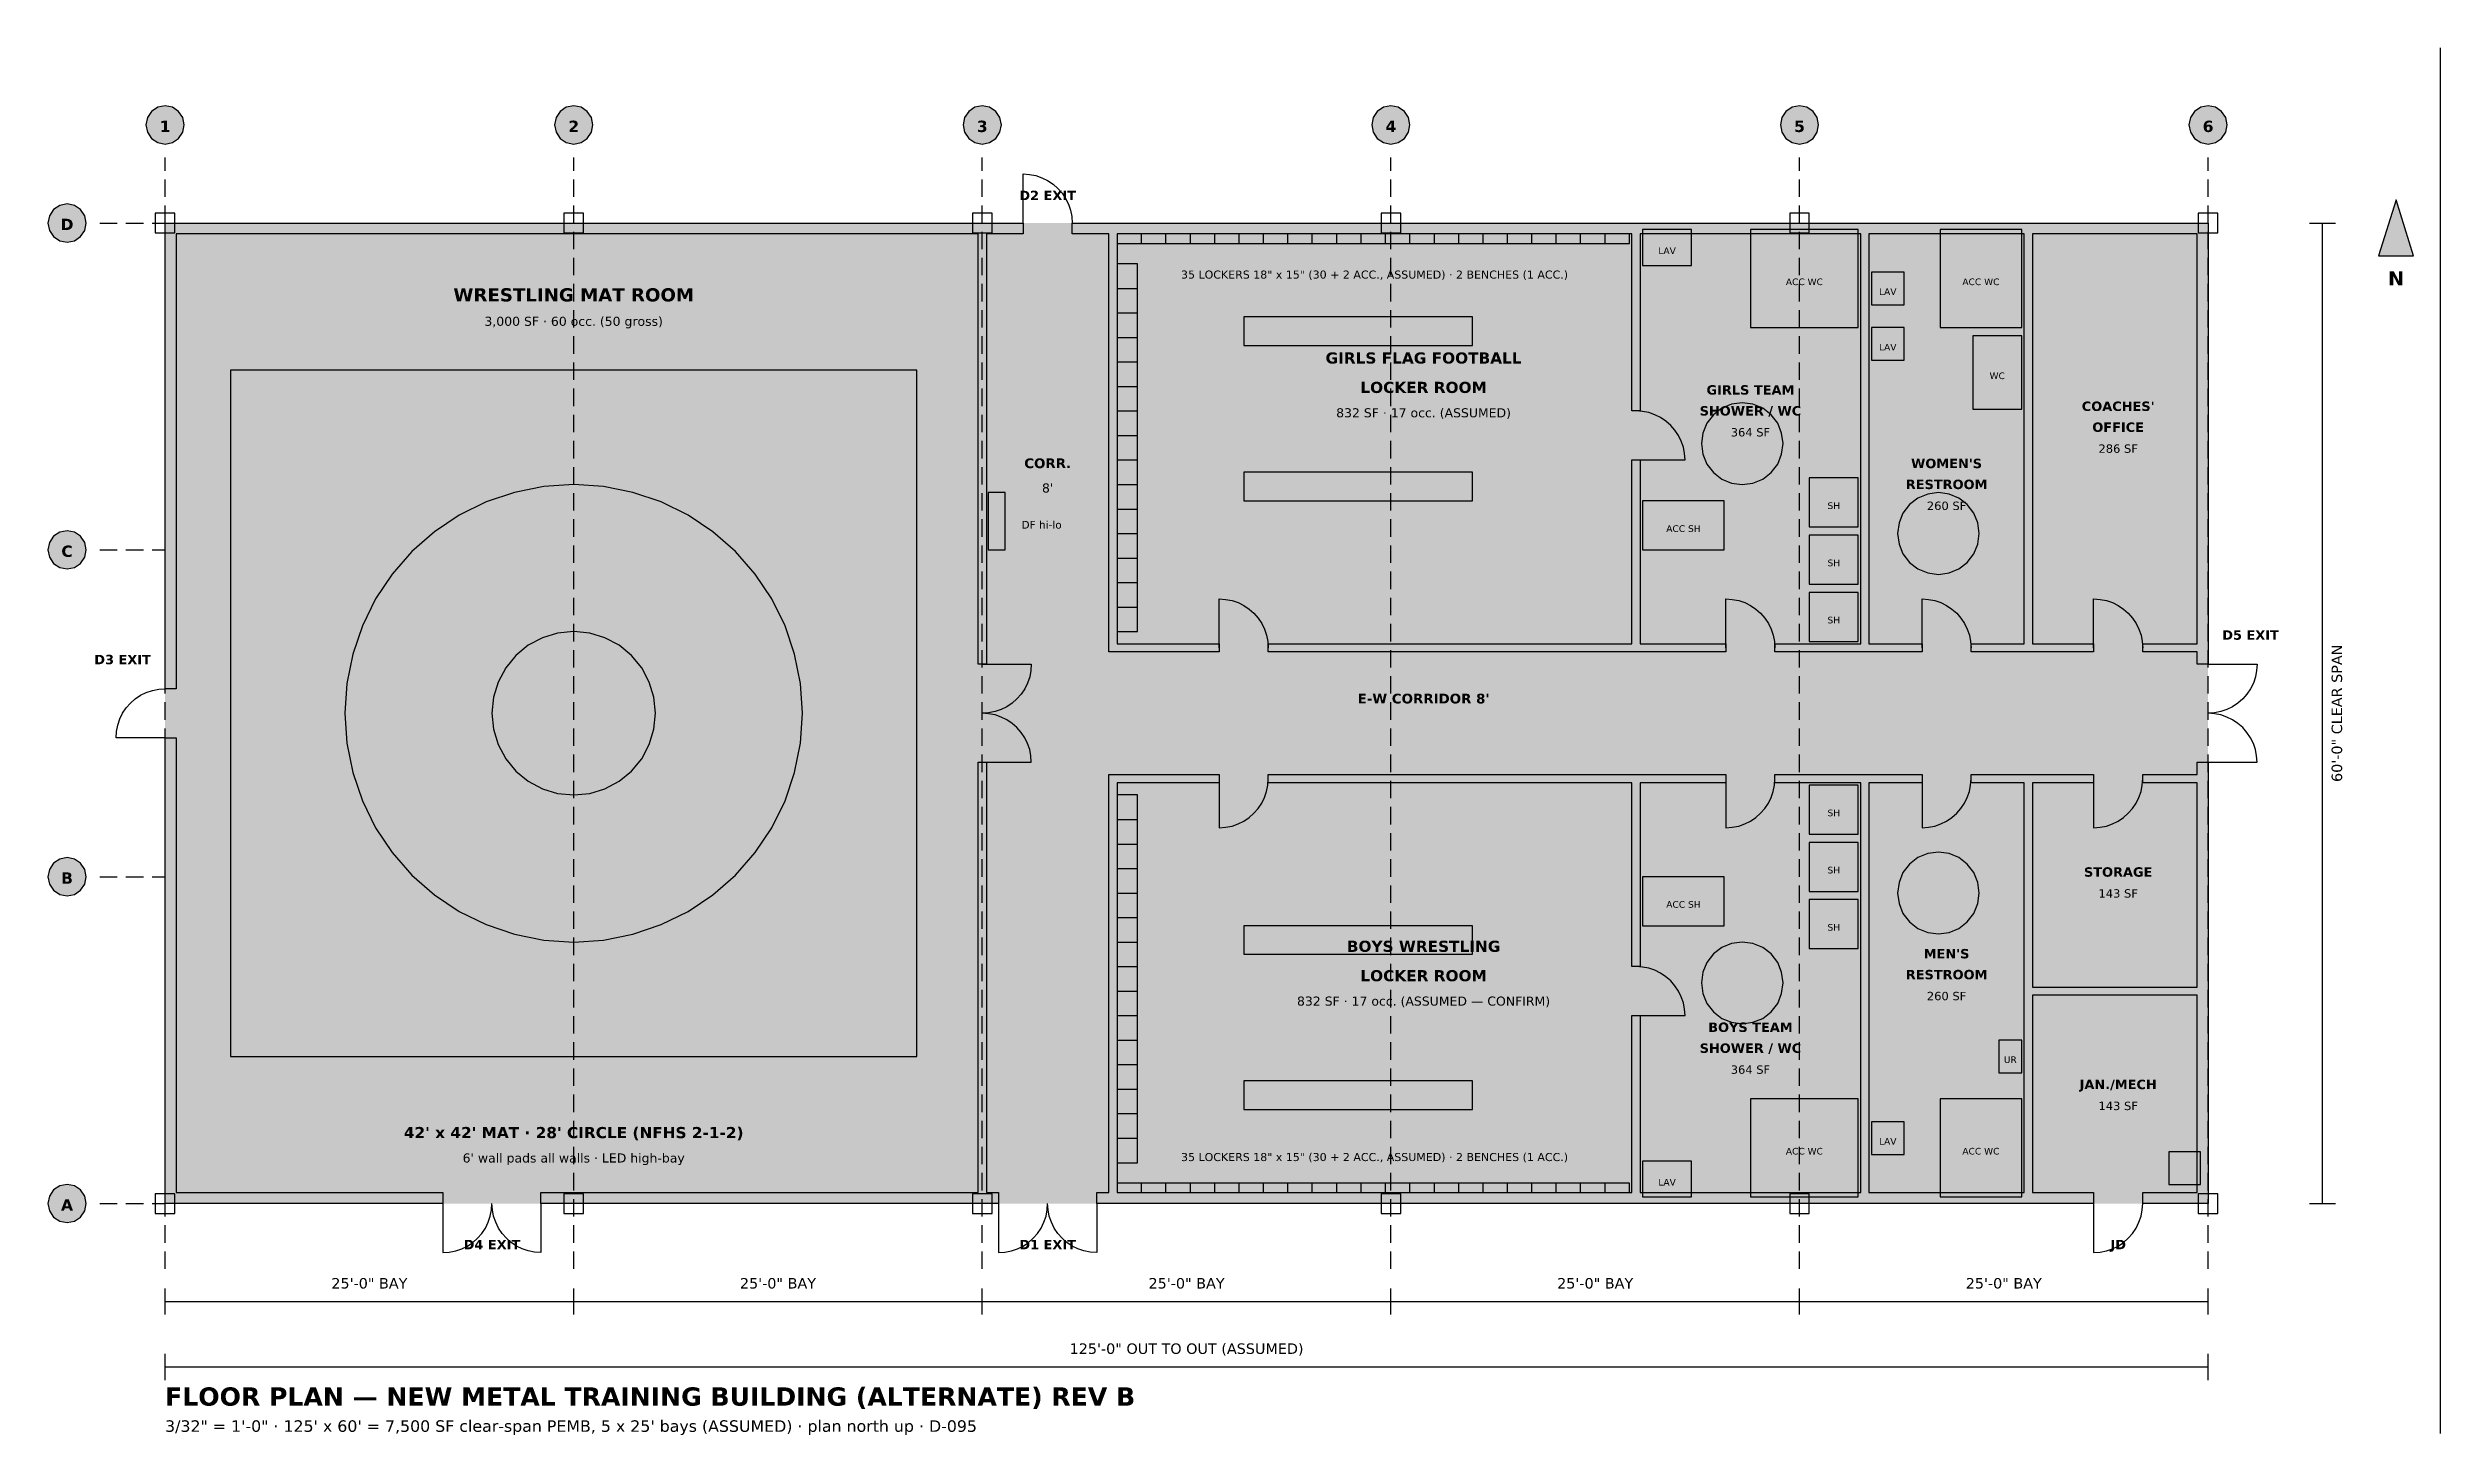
# Model space of a CAD drawing. Header units: feet. Extents: x -7 to 139, y -14 to 71.
import ezdxf
from ezdxf.enums import TextEntityAlignment as Align

# ---------------------------------------------------------------- set-up
doc = ezdxf.new("R2010")
doc.units = ezdxf.units.FT
doc.header["$MEASUREMENT"] = 0
for name, color, linetype in [('A-ANNO-DIMS', 7, 'Continuous'), ('A-ANNO-EXIT', 7, 'Continuous'), ('A-ANNO-TEXT', 7, 'Continuous'), ('A-DOOR', 7, 'Continuous'), ('A-FLOR-MATS', 7, 'Continuous'), ('A-FLOR-PADS', 7, 'Continuous'), ('A-FLOR-PATT', 7, 'Continuous'), ('A-FURN', 7, 'Continuous'), ('A-WALL', 7, 'Continuous'), ('P-FIXT', 7, 'Continuous'), ('S-COLS', 7, 'Continuous'), ('S-GRID', 7, 'Continuous')]:
    doc.layers.add(name, color=color, linetype=linetype)
doc.styles.add('KS-BOLD', font='DejaVuSans-Bold.ttf')
doc.styles.add('KS-REG', font='DejaVuSans.ttf')

msp = doc.modelspace()

# ---------------------------------------------------------------- texts
at = {"layer": 'A-ANNO-DIMS', "style": 'KS-REG'}
msp.add_text('60\'-0" CLEAR SPAN', height=0.64, rotation=90, dxfattribs=at).set_placement((133.2, 30), align=Align.CENTER)
for s, p in [('25\'-0" BAY', (12.5, -5.2)), ('25\'-0" BAY', (37.5, -5.2)), ('25\'-0" BAY', (62.5, -5.2)), ('25\'-0" BAY', (87.5, -5.2)), ('25\'-0" BAY', (112.5, -5.2)), ('125\'-0" OUT TO OUT (ASSUMED)', (62.5, -9.2))]:
    msp.add_text(s, height=0.64, dxfattribs=at).set_placement(p, align=Align.CENTER)
at = {"layer": 'A-ANNO-EXIT', "style": 'KS-BOLD'}
for s, p in [('D2 EXIT', (54, 61.4)), ('D5 EXIT', (127.6, 34.5)), ('D3 EXIT', (-2.6, 33)), ('D4 EXIT', (20, -2.8)), ('D1 EXIT', (54, -2.8)), ('JD', (119.5, -2.8))]:
    msp.add_text(s, height=0.576, dxfattribs=at).set_placement(p, align=Align.CENTER)
at = {"layer": 'A-ANNO-TEXT'}
for s, height, style, p in [('WRESTLING MAT ROOM', 0.8107, 'KS-BOLD', (25, 55.2)), ('N', 0.853, 'KS-BOLD', (136.5, 56.19)), ('3,000 SF · 60 occ. (50 gross)', 0.5547, 'KS-REG', (25, 53.71)), ('GIRLS FLAG FOOTBALL', 0.6827, 'KS-BOLD', (77, 51.4)), ('LOCKER ROOM', 0.6827, 'KS-BOLD', (77, 49.6)), ('GIRLS TEAM', 0.576, 'KS-BOLD', (97, 49.5)), ('832 SF · 17 occ. (ASSUMED)', 0.5547, 'KS-REG', (77, 48.11)), ('SHOWER / WC', 0.576, 'KS-BOLD', (97, 48.22)), ("COACHES'", 0.576, 'KS-BOLD', (119.5, 48.5)), ('364 SF', 0.512, 'KS-REG', (97, 46.94)), ('OFFICE', 0.576, 'KS-BOLD', (119.5, 47.22)), ('CORR.', 0.597, 'KS-BOLD', (54, 45)), ("WOMEN'S", 0.576, 'KS-BOLD', (109, 45)), ('286 SF', 0.512, 'KS-REG', (119.5, 45.94)), ("8'", 0.555, 'KS-REG', (54, 43.51)), ('RESTROOM', 0.576, 'KS-BOLD', (109, 43.72)), ('260 SF', 0.512, 'KS-REG', (109, 42.44)), ("E-W CORRIDOR 8'", 0.5973, 'KS-BOLD', (77, 30.6)), ('STORAGE', 0.576, 'KS-BOLD', (119.5, 20)), ('143 SF', 0.512, 'KS-REG', (119.5, 18.72)), ('BOYS WRESTLING', 0.6827, 'KS-BOLD', (77, 15.4)), ("MEN'S", 0.576, 'KS-BOLD', (109, 15)), ('LOCKER ROOM', 0.6827, 'KS-BOLD', (77, 13.6)), ('RESTROOM', 0.576, 'KS-BOLD', (109, 13.72)), ('832 SF · 17 occ. (ASSUMED — CONFIRM)', 0.5547, 'KS-REG', (77, 12.11)), ('260 SF', 0.512, 'KS-REG', (109, 12.44)), ('BOYS TEAM', 0.576, 'KS-BOLD', (97, 10.5)), ('SHOWER / WC', 0.576, 'KS-BOLD', (97, 9.22)), ('364 SF', 0.512, 'KS-REG', (97, 7.94)), ('JAN./MECH', 0.576, 'KS-BOLD', (119.5, 7)), ('143 SF', 0.512, 'KS-REG', (119.5, 5.72)), ("42' x 42' MAT · 28' CIRCLE (NFHS 2-1-2)", 0.6827, 'KS-BOLD', (25, 4)), ("6' wall pads all walls · LED high-bay", 0.5547, 'KS-REG', (25, 2.51))]:
    msp.add_text(s, height=height, dxfattribs=dict(at, style=style)).set_placement(p, align=Align.CENTER)
for s, height, style, p in [('FLOOR PLAN — NEW METAL TRAINING BUILDING (ALTERNATE) REV B', 1.12, 'KS-BOLD', (0, -12.37)), ('3/32" = 1\'-0" · 125\' x 60\' = 7,500 SF clear-span PEMB, 5 x 25\' bays (ASSUMED) · plan north up · D-095', 0.704, 'KS-REG', (0, -13.97))]:
    msp.add_text(s, height=height, dxfattribs=dict(at, style=style)).set_placement(p)
at = {"layer": 'A-FURN', "style": 'KS-REG'}
for p in [(74, 56.6), (74, 2.6)]:
    msp.add_text('35 LOCKERS 18" x 15" (30 + 2 ACC., ASSUMED) · 2 BENCHES (1 ACC.)', height=0.4907, dxfattribs=at).set_placement(p, align=Align.CENTER)
at = {"layer": 'P-FIXT', "style": 'KS-REG'}
for s, p in [('LAV', (91.9, 58.1)), ('ACC WC', (100.3, 56.2)), ('LAV', (105.4, 55.6)), ('ACC WC', (111.1, 56.2)), ('LAV', (105.4, 52.2)), ('WC', (112.1, 50.45)), ('SH', (102.1, 42.5)), ('ACC SH', (92.9, 41.1)), ('SH', (102.1, 39)), ('SH', (102.1, 35.5)), ('SH', (102.1, 23.7)), ('SH', (102.1, 20.2)), ('ACC SH', (92.9, 18.1)), ('SH', (102.1, 16.7)), ('UR', (112.9, 8.6)), ('ACC WC', (100.3, 3)), ('LAV', (105.4, 3.6)), ('ACC WC', (111.1, 3)), ('LAV', (91.9, 1.1))]:
    msp.add_text(s, height=0.405, dxfattribs=at).set_placement(p, align=Align.CENTER)
msp.add_text('DF hi-lo', height=0.469, dxfattribs=at).set_placement((52.4, 41.3))
at = {"layer": 'S-GRID', "style": 'KS-BOLD'}
for s, p in [('1', (0, 65.57)), ('2', (25, 65.57)), ('3', (50, 65.57)), ('4', (75, 65.57)), ('5', (100, 65.57)), ('6', (125, 65.57)), ('D', (-6, 59.57)), ('C', (-6, 39.57)), ('B', (-6, 19.57)), ('A', (-6, -0.43))]:
    msp.add_text(s, height=0.693, dxfattribs=at).set_placement(p, align=Align.CENTER)

# ---------------------------------------------------------------- hatches: boundary and pattern name
at = {"layer": 'A-ANNO-TEXT', "true_color": 0x1a1a1a}
msp.add_hatch(color=7, dxfattribs=at).paths.add_polyline_path([(136.5, 61.41), (135.43, 58), (137.57, 58)])
at = {"layer": 'A-FLOR-MATS', "true_color": 0xc9302c}
for points in [[(4, 9), (46, 9), (46, 51), (4, 51)], [(30, 30), (29.9, 30.98), (29.62, 31.91), (29.16, 32.78), (28.54, 33.54), (27.78, 34.16), (26.91, 34.62), (25.98, 34.9), (25, 35), (24.02, 34.9), (23.09, 34.62), (22.22, 34.16), (21.46, 33.54), (20.84, 32.78), (20.38, 31.91), (20.1, 30.98), (20, 30), (20.1, 29.02), (20.38, 28.09), (20.84, 27.22), (21.46, 26.46), (22.22, 25.84), (23.09, 25.38), (24.02, 25.1), (25, 25), (25.98, 25.1), (26.91, 25.38), (27.78, 25.84), (28.54, 26.46), (29.16, 27.22), (29.62, 28.09), (29.9, 29.02)]]:
    msp.add_hatch(color=7, dxfattribs=at).paths.add_polyline_path(points)
at = {"layer": 'A-FLOR-MATS', "true_color": 0xe8e8e8}
msp.add_hatch(color=7, dxfattribs=at).paths.add_polyline_path([(39, 30), (38.88, 31.83), (38.52, 33.62), (37.93, 35.36), (37.12, 37), (36.11, 38.52), (34.9, 39.9), (33.52, 41.11), (32, 42.12), (30.36, 42.93), (28.62, 43.52), (26.83, 43.88), (25, 44), (23.17, 43.88), (21.38, 43.52), (19.64, 42.93), (18, 42.12), (16.48, 41.11), (15.1, 39.9), (13.89, 38.52), (12.88, 37), (12.07, 35.36), (11.48, 33.62), (11.12, 31.83), (11, 30), (11.12, 28.17), (11.48, 26.38), (12.07, 24.64), (12.88, 23), (13.89, 21.48), (15.1, 20.1), (16.48, 18.89), (18, 17.88), (19.64, 17.07), (21.38, 16.48), (23.17, 16.12), (25, 16), (26.83, 16.12), (28.62, 16.48), (30.36, 17.07), (32, 17.88), (33.52, 18.89), (34.9, 20.1), (36.11, 21.48), (37.12, 23), (37.93, 24.64), (38.52, 26.38), (38.88, 28.17)])
at = {"layer": 'A-FLOR-PADS', "true_color": 0x2b2b2b}
for points in [[(0.67, 58.73), (49.75, 58.73), (49.75, 59.33), (0.67, 59.33)], [(0.67, 0.67), (1.27, 0.67), (1.27, 59.33), (0.67, 59.33)], [(49.15, 0.67), (49.75, 0.67), (49.75, 59.33), (49.15, 59.33)], [(0.67, 0.67), (49.75, 0.67), (49.75, 1.27), (0.67, 1.27)]]:
    msp.add_hatch(color=7, dxfattribs=at).paths.add_polyline_path(points)
at = {"layer": 'A-FLOR-PATT', "true_color": 0xefefef}
msp.add_hatch(color=7, dxfattribs=at).paths.add_polyline_path([(0, 0), (50, 0), (50, 60), (0, 60)])
at = {"layer": 'A-FLOR-PATT', "true_color": 0xe3f1e6}
for points in [[(50, 0), (58, 0), (58, 60), (50, 60)], [(58, 26), (125, 26), (125, 34), (58, 34)]]:
    msp.add_hatch(color=7, dxfattribs=at).paths.add_polyline_path(points)
at = {"layer": 'A-FLOR-PATT', "true_color": 0xf4e6c8}
for points in [[(58, 34), (90, 34), (90, 60), (58, 60)], [(58, 0), (90, 0), (90, 26), (58, 26)]]:
    msp.add_hatch(color=7, dxfattribs=at).paths.add_polyline_path(points)
at = {"layer": 'A-FLOR-PATT', "true_color": 0xeaf0f8}
for points in [[(90, 34), (104, 34), (104, 60), (90, 60)], [(104, 34), (114, 34), (114, 60), (104, 60)], [(90, 0), (104, 0), (104, 26), (90, 26)], [(104, 0), (114, 0), (114, 26), (104, 26)]]:
    msp.add_hatch(color=7, dxfattribs=at).paths.add_polyline_path(points)
at = {"layer": 'A-FLOR-PATT', "true_color": 0xffffff}
for points in [[(114, 34), (125, 34), (125, 60), (114, 60)], [(114, 13), (125, 13), (125, 26), (114, 26)], [(114, 0), (125, 0), (125, 13), (114, 13)]]:
    msp.add_hatch(color=7, dxfattribs=at).paths.add_polyline_path(points)
at = {"layer": 'A-FURN', "true_color": 0x9aa5b1}
for points in [[(58.25, 58.75), (89.6, 58.75), (89.6, 59.33), (58.25, 59.33)], [(58.25, 35), (59.5, 35), (59.5, 57.5), (58.25, 57.5)], [(58.25, 2.5), (59.5, 2.5), (59.5, 25), (58.25, 25)], [(58.25, 0.67), (89.6, 0.67), (89.6, 1.25), (58.25, 1.25)]]:
    msp.add_hatch(color=7, dxfattribs=at).paths.add_polyline_path(points)
at = {"layer": 'A-FURN', "true_color": 0xd2b48c}
for points in [[(66, 52.5), (80, 52.5), (80, 54.25), (66, 54.25)], [(66, 43), (80, 43), (80, 44.75), (66, 44.75)], [(66, 15.25), (80, 15.25), (80, 17), (66, 17)], [(66, 5.75), (80, 5.75), (80, 7.5), (66, 7.5)]]:
    msp.add_hatch(color=7, dxfattribs=at).paths.add_polyline_path(points)
at = {"layer": 'A-WALL', "true_color": 0x1a1a1a}
for points in [[(50.25, 60), (52.5, 60), (52.5, 59.33), (50.25, 59.33), (50.25, 33), (49.75, 33), (49.75, 59.33), (0.67, 59.33), (0.67, 31.5), (0, 31.5), (0, 60), (50.25, 60)], [(57.75, 60), (125, 60), (125, 33.75), (125, 33), (124.33, 33), (124.33, 33.75), (121, 33.75), (121, 34.25), (124.33, 34.25), (124.33, 59.33), (114.25, 59.33), (114.25, 34.25), (118, 34.25), (118, 33.75), (114.25, 33.75), (113.75, 33.75), (110.5, 33.75), (110.5, 34.25), (113.75, 34.25), (113.75, 59.33), (104.25, 59.33), (104.25, 34.25), (107.5, 34.25), (107.5, 33.75), (104.25, 33.75), (103.75, 33.75), (98.5, 33.75), (98.5, 34.25), (103.75, 34.25), (103.75, 59.33), (90.25, 59.33), (90.25, 48.5), (89.75, 48.5), (89.75, 59.33), (58.25, 59.33), (58.25, 34.25), (64.5, 34.25), (64.5, 33.75), (57.75, 33.75), (57.75, 59.33), (55.5, 59.33), (55.5, 60), (57.75, 60)], [(90.25, 34.25), (95.5, 34.25), (95.5, 33.75), (90.25, 33.75), (89.75, 33.75), (67.5, 33.75), (67.5, 34.25), (89.75, 34.25), (89.75, 45.5), (90.25, 45.5), (90.25, 34.25)], [(0, 0), (0, 28.5), (0.67, 28.5), (0.67, 0.67), (17, 0.67), (17, 0), (0, 0)], [(50.25, 0), (23, 0), (23, 0.67), (49.75, 0.67), (49.75, 27), (50.25, 27), (50.25, 0.67), (51, 0.67), (51, 0), (50.25, 0)], [(125, 26.25), (125, 0), (121, 0), (121, 0.67), (124.33, 0.67), (124.33, 12.75), (114.25, 12.75), (114.25, 0.67), (118, 0.67), (118, 0), (57.75, 0), (57, 0), (57, 0.67), (57.75, 0.67), (57.75, 26.25), (64.5, 26.25), (64.5, 25.75), (58.25, 25.75), (58.25, 0.67), (89.75, 0.67), (89.75, 11.5), (90.25, 11.5), (90.25, 0.67), (103.75, 0.67), (103.75, 25.75), (98.5, 25.75), (98.5, 26.25), (103.75, 26.25), (104.25, 26.25), (107.5, 26.25), (107.5, 25.75), (104.25, 25.75), (104.25, 0.67), (113.75, 0.67), (113.75, 12.75), (113.75, 13.25), (113.75, 25.75), (110.5, 25.75), (110.5, 26.25), (113.75, 26.25), (114.25, 26.25), (118, 26.25), (118, 25.75), (114.25, 25.75), (114.25, 13.25), (124.33, 13.25), (124.33, 25.75), (121, 25.75), (121, 26.25), (124.33, 26.25), (124.33, 27), (125, 27), (125, 26.25)], [(89.75, 26.25), (90.25, 26.25), (95.5, 26.25), (95.5, 25.75), (90.25, 25.75), (90.25, 14.5), (89.75, 14.5), (89.75, 25.75), (67.5, 25.75), (67.5, 26.25), (89.75, 26.25)]]:
    msp.add_hatch(color=7, dxfattribs=at).paths.add_polyline_path(points)
at = {"layer": 'P-FIXT', "true_color": 0xffffff}
for points in [[(90.4, 57.4), (93.4, 57.4), (93.4, 59.6), (90.4, 59.6)], [(97, 53.6), (103.6, 53.6), (103.6, 59.6), (97, 59.6)], [(108.6, 53.6), (113.6, 53.6), (113.6, 59.6), (108.6, 59.6)], [(104.4, 55), (106.4, 55), (106.4, 57), (104.4, 57)], [(104.4, 51.6), (106.4, 51.6), (106.4, 53.6), (104.4, 53.6)], [(110.6, 48.6), (113.6, 48.6), (113.6, 53.1), (110.6, 53.1)], [(50.35, 40), (51.4, 40), (51.4, 43.5), (50.35, 43.5)], [(112.2, 8), (113.6, 8), (113.6, 10), (112.2, 10)], [(97, 0.4), (103.6, 0.4), (103.6, 6.4), (97, 6.4)], [(108.6, 0.4), (113.6, 0.4), (113.6, 6.4), (108.6, 6.4)], [(104.4, 3), (106.4, 3), (106.4, 5), (104.4, 5)], [(122.6, 1.17), (124.53, 1.17), (124.53, 3.17), (122.6, 3.17)], [(90.4, 0.4), (93.4, 0.4), (93.4, 2.6), (90.4, 2.6)]]:
    msp.add_hatch(color=7, dxfattribs=at).paths.add_polyline_path(points)
at = {"layer": 'P-FIXT', "true_color": 0xdcebf7}
for points in [[(100.6, 41.4), (103.6, 41.4), (103.6, 44.4), (100.6, 44.4)], [(90.4, 40), (95.4, 40), (95.4, 43), (90.4, 43)], [(100.6, 37.9), (103.6, 37.9), (103.6, 40.9), (100.6, 40.9)], [(100.6, 34.4), (103.6, 34.4), (103.6, 37.4), (100.6, 37.4)], [(100.6, 22.6), (103.6, 22.6), (103.6, 25.6), (100.6, 25.6)], [(100.6, 19.1), (103.6, 19.1), (103.6, 22.1), (100.6, 22.1)], [(90.4, 17), (95.4, 17), (95.4, 20), (90.4, 20)], [(100.6, 15.6), (103.6, 15.6), (103.6, 18.6), (100.6, 18.6)]]:
    msp.add_hatch(color=7, dxfattribs=at).paths.add_polyline_path(points)
at = {"layer": 'S-GRID', "true_color": 0xffffff}
for points in [[(1.17, 66), (1.08, 66.45), (0.83, 66.83), (0.45, 67.08), (0, 67.17), (-0.45, 67.08), (-0.83, 66.83), (-1.08, 66.45), (-1.17, 66), (-1.08, 65.55), (-0.83, 65.17), (-0.45, 64.92), (0, 64.83), (0.45, 64.92), (0.83, 65.17), (1.08, 65.55)], [(26.17, 66), (26.08, 66.45), (25.83, 66.83), (25.45, 67.08), (25, 67.17), (24.55, 67.08), (24.17, 66.83), (23.92, 66.45), (23.83, 66), (23.92, 65.55), (24.17, 65.17), (24.55, 64.92), (25, 64.83), (25.45, 64.92), (25.83, 65.17), (26.08, 65.55)], [(51.17, 66), (51.08, 66.45), (50.83, 66.83), (50.45, 67.08), (50, 67.17), (49.55, 67.08), (49.17, 66.83), (48.92, 66.45), (48.83, 66), (48.92, 65.55), (49.17, 65.17), (49.55, 64.92), (50, 64.83), (50.45, 64.92), (50.83, 65.17), (51.08, 65.55)], [(76.17, 66), (76.08, 66.45), (75.83, 66.83), (75.45, 67.08), (75, 67.17), (74.55, 67.08), (74.17, 66.83), (73.92, 66.45), (73.83, 66), (73.92, 65.55), (74.17, 65.17), (74.55, 64.92), (75, 64.83), (75.45, 64.92), (75.83, 65.17), (76.08, 65.55)], [(101.17, 66), (101.08, 66.45), (100.83, 66.83), (100.45, 67.08), (100, 67.17), (99.55, 67.08), (99.17, 66.83), (98.92, 66.45), (98.83, 66), (98.92, 65.55), (99.17, 65.17), (99.55, 64.92), (100, 64.83), (100.45, 64.92), (100.83, 65.17), (101.08, 65.55)], [(126.17, 66), (126.08, 66.45), (125.83, 66.83), (125.45, 67.08), (125, 67.17), (124.55, 67.08), (124.17, 66.83), (123.92, 66.45), (123.83, 66), (123.92, 65.55), (124.17, 65.17), (124.55, 64.92), (125, 64.83), (125.45, 64.92), (125.83, 65.17), (126.08, 65.55)], [(-4.83, 60), (-4.92, 60.45), (-5.17, 60.83), (-5.55, 61.08), (-6, 61.17), (-6.45, 61.08), (-6.83, 60.83), (-7.08, 60.45), (-7.17, 60), (-7.08, 59.55), (-6.83, 59.17), (-6.45, 58.92), (-6, 58.83), (-5.55, 58.92), (-5.17, 59.17), (-4.92, 59.55)], [(-4.83, 40), (-4.92, 40.45), (-5.17, 40.83), (-5.55, 41.08), (-6, 41.17), (-6.45, 41.08), (-6.83, 40.83), (-7.08, 40.45), (-7.17, 40), (-7.08, 39.55), (-6.83, 39.17), (-6.45, 38.92), (-6, 38.83), (-5.55, 38.92), (-5.17, 39.17), (-4.92, 39.55)], [(-4.83, 20), (-4.92, 20.45), (-5.17, 20.83), (-5.55, 21.08), (-6, 21.17), (-6.45, 21.08), (-6.83, 20.83), (-7.08, 20.45), (-7.17, 20), (-7.08, 19.55), (-6.83, 19.17), (-6.45, 18.92), (-6, 18.83), (-5.55, 18.92), (-5.17, 19.17), (-4.92, 19.55)], [(-4.83, 0), (-4.92, 0.45), (-5.17, 0.83), (-5.55, 1.08), (-6, 1.17), (-6.45, 1.08), (-6.83, 0.83), (-7.08, 0.45), (-7.17, 0), (-7.08, -0.45), (-6.83, -0.83), (-6.45, -1.08), (-6, -1.17), (-5.55, -1.08), (-5.17, -0.83), (-4.92, -0.45)]]:
    msp.add_hatch(color=7, dxfattribs=at).paths.add_polyline_path(points)

# ---------------------------------------------------------------- linework, layer by layer
at = {"layer": 'A-ANNO-DIMS'}
for p, q in [((131.2, 60), (132.8, 60)), ((132, 0), (132, 60)), ((131.2, 0), (132.8, 0)), ((0, -6.8), (0, -5.2)), ((25, -6.8), (25, -5.2)), ((25, -6.8), (25, -5.2)), ((50, -6.8), (50, -5.2)), ((50, -6.8), (50, -5.2)), ((75, -6.8), (75, -5.2)), ((75, -6.8), (75, -5.2)), ((100, -6.8), (100, -5.2)), ((100, -6.8), (100, -5.2)), ((125, -6.8), (125, -5.2)), ((0, -6), (25, -6)), ((25, -6), (50, -6)), ((50, -6), (75, -6)), ((75, -6), (100, -6)), ((100, -6), (125, -6)), ((0, -10.8), (0, -9.2)), ((0, -10), (125, -10)), ((125, -10.8), (125, -9.2))]:
    msp.add_line(p, q, dxfattribs=at)
at = {"layer": 'A-ANNO-TEXT'}
msp.add_line((139.2, 70.72), (139.2, -14.08), dxfattribs=at)
msp.add_lwpolyline([(136.5, 61.41), (135.43, 58), (137.57, 58)], close=True, dxfattribs=at)
at = {"layer": 'A-DOOR'}
for p, q in [((52.5, 60), (52.5, 63)), ((52.5, 63), (52.89, 62.97)), ((52.89, 62.97), (53.28, 62.9)), ((53.28, 62.9), (53.65, 62.77)), ((53.65, 62.77), (54, 62.6)), ((54, 62.6), (54.33, 62.38)), ((54.33, 62.38), (54.62, 62.12)), ((54.62, 62.12), (54.88, 61.83)), ((54.88, 61.83), (55.1, 61.5)), ((55.1, 61.5), (55.27, 61.15)), ((55.27, 61.15), (55.4, 60.78)), ((55.4, 60.78), (55.47, 60.39)), ((55.47, 60.39), (55.5, 60)), ((90.39, 48.47), (90, 48.5)), ((90.78, 48.4), (90.39, 48.47)), ((91.15, 48.27), (90.78, 48.4)), ((91.5, 48.1), (91.15, 48.27)), ((91.83, 47.88), (91.5, 48.1)), ((92.12, 47.62), (91.83, 47.88)), ((92.38, 47.33), (92.12, 47.62)), ((92.6, 47), (92.38, 47.33)), ((92.77, 46.65), (92.6, 47)), ((90, 45.5), (93, 45.5)), ((92.9, 46.28), (92.77, 46.65)), ((92.97, 45.89), (92.9, 46.28)), ((93, 45.5), (92.97, 45.89)), ((64.5, 34), (64.5, 37)), ((64.5, 37), (64.89, 36.97)), ((64.89, 36.97), (65.28, 36.9)), ((65.28, 36.9), (65.65, 36.77)), ((65.65, 36.77), (66, 36.6)), ((66, 36.6), (66.33, 36.38)), ((95.5, 34), (95.5, 37)), ((95.5, 37), (95.89, 36.97)), ((95.89, 36.97), (96.28, 36.9)), ((96.28, 36.9), (96.65, 36.77)), ((96.65, 36.77), (97, 36.6)), ((97, 36.6), (97.33, 36.38)), ((107.5, 34), (107.5, 37)), ((107.5, 37), (107.89, 36.97)), ((107.89, 36.97), (108.28, 36.9)), ((108.28, 36.9), (108.65, 36.77)), ((108.65, 36.77), (109, 36.6)), ((109, 36.6), (109.33, 36.38)), ((118, 34), (118, 37)), ((118, 37), (118.39, 36.97)), ((118.39, 36.97), (118.78, 36.9)), ((118.78, 36.9), (119.15, 36.77)), ((119.15, 36.77), (119.5, 36.6)), ((119.5, 36.6), (119.83, 36.38)), ((66.33, 36.38), (66.62, 36.12)), ((66.62, 36.12), (66.88, 35.83)), ((66.88, 35.83), (67.1, 35.5)), ((67.1, 35.5), (67.27, 35.15)), ((67.27, 35.15), (67.4, 34.78)), ((97.33, 36.38), (97.62, 36.12)), ((97.62, 36.12), (97.88, 35.83)), ((97.88, 35.83), (98.1, 35.5)), ((98.1, 35.5), (98.27, 35.15)), ((98.27, 35.15), (98.4, 34.78)), ((109.33, 36.38), (109.62, 36.12)), ((109.62, 36.12), (109.88, 35.83)), ((109.88, 35.83), (110.1, 35.5)), ((110.1, 35.5), (110.27, 35.15)), ((110.27, 35.15), (110.4, 34.78)), ((119.83, 36.38), (120.12, 36.12)), ((120.12, 36.12), (120.38, 35.83)), ((120.38, 35.83), (120.6, 35.5)), ((120.6, 35.5), (120.77, 35.15)), ((120.77, 35.15), (120.9, 34.78)), ((67.4, 34.78), (67.47, 34.39)), ((67.47, 34.39), (67.5, 34)), ((98.4, 34.78), (98.47, 34.39)), ((98.47, 34.39), (98.5, 34)), ((110.4, 34.78), (110.47, 34.39)), ((110.47, 34.39), (110.5, 34)), ((120.9, 34.78), (120.97, 34.39)), ((120.97, 34.39), (121, 34)), ((50, 33), (53, 33)), ((52.9, 32.22), (52.77, 31.85)), ((52.97, 32.61), (52.9, 32.22)), ((53, 33), (52.97, 32.61)), ((125, 33), (128, 33)), ((127.9, 32.22), (127.77, 31.85)), ((127.97, 32.61), (127.9, 32.22)), ((128, 33), (127.97, 32.61)), ((-2.12, 30.62), (-1.83, 30.88)), ((-1.83, 30.88), (-1.5, 31.1)), ((-1.5, 31.1), (-1.15, 31.27)), ((-1.15, 31.27), (-0.78, 31.4)), ((-0.78, 31.4), (-0.39, 31.47)), ((-0.39, 31.47), (0, 31.5)), ((52.12, 30.88), (51.83, 30.62)), ((52.38, 31.17), (52.12, 30.88)), ((52.6, 31.5), (52.38, 31.17)), ((52.77, 31.85), (52.6, 31.5)), ((127.12, 30.88), (126.83, 30.62)), ((127.38, 31.17), (127.12, 30.88)), ((127.6, 31.5), (127.38, 31.17)), ((127.77, 31.85), (127.6, 31.5)), ((-2.97, 28.89), (-2.9, 29.28)), ((-2.9, 29.28), (-2.77, 29.65)), ((-2.77, 29.65), (-2.6, 30)), ((-2.6, 30), (-2.38, 30.33)), ((-2.38, 30.33), (-2.12, 30.62)), ((50.39, 30.03), (50, 30)), ((50.39, 29.97), (50, 30)), ((50.78, 30.1), (50.39, 30.03)), ((50.78, 29.9), (50.39, 29.97)), ((51.15, 30.23), (50.78, 30.1)), ((51.15, 29.77), (50.78, 29.9)), ((51.5, 30.4), (51.15, 30.23)), ((51.5, 29.6), (51.15, 29.77)), ((51.83, 30.62), (51.5, 30.4)), ((51.83, 29.38), (51.5, 29.6)), ((52.12, 29.12), (51.83, 29.38)), ((125.39, 30.03), (125, 30)), ((125.39, 29.97), (125, 30)), ((125.78, 30.1), (125.39, 30.03)), ((125.78, 29.9), (125.39, 29.97)), ((126.15, 30.23), (125.78, 30.1)), ((126.15, 29.77), (125.78, 29.9)), ((126.5, 30.4), (126.15, 30.23)), ((126.5, 29.6), (126.15, 29.77)), ((126.83, 30.62), (126.5, 30.4)), ((126.83, 29.38), (126.5, 29.6)), ((127.12, 29.12), (126.83, 29.38)), ((-3, 28.5), (-2.97, 28.89)), ((0, 28.5), (-3, 28.5)), ((52.38, 28.83), (52.12, 29.12)), ((52.6, 28.5), (52.38, 28.83)), ((52.77, 28.15), (52.6, 28.5)), ((52.9, 27.78), (52.77, 28.15)), ((127.38, 28.83), (127.12, 29.12)), ((127.6, 28.5), (127.38, 28.83)), ((127.77, 28.15), (127.6, 28.5)), ((127.9, 27.78), (127.77, 28.15)), ((50, 27), (53, 27)), ((52.97, 27.39), (52.9, 27.78)), ((53, 27), (52.97, 27.39)), ((125, 27), (128, 27)), ((127.97, 27.39), (127.9, 27.78)), ((128, 27), (127.97, 27.39)), ((64.5, 26), (64.5, 23)), ((67.27, 24.85), (67.4, 25.22)), ((67.4, 25.22), (67.47, 25.61)), ((67.47, 25.61), (67.5, 26)), ((95.5, 26), (95.5, 23)), ((98.27, 24.85), (98.4, 25.22)), ((98.4, 25.22), (98.47, 25.61)), ((98.47, 25.61), (98.5, 26)), ((107.5, 26), (107.5, 23)), ((110.27, 24.85), (110.4, 25.22)), ((110.4, 25.22), (110.47, 25.61)), ((110.47, 25.61), (110.5, 26)), ((118, 26), (118, 23)), ((120.77, 24.85), (120.9, 25.22)), ((120.9, 25.22), (120.97, 25.61)), ((120.97, 25.61), (121, 26)), ((66, 23.4), (66.33, 23.62)), ((66.33, 23.62), (66.62, 23.88)), ((66.62, 23.88), (66.88, 24.17)), ((66.88, 24.17), (67.1, 24.5)), ((67.1, 24.5), (67.27, 24.85)), ((97, 23.4), (97.33, 23.62)), ((97.33, 23.62), (97.62, 23.88)), ((97.62, 23.88), (97.88, 24.17)), ((97.88, 24.17), (98.1, 24.5)), ((98.1, 24.5), (98.27, 24.85)), ((109, 23.4), (109.33, 23.62)), ((109.33, 23.62), (109.62, 23.88)), ((109.62, 23.88), (109.88, 24.17)), ((109.88, 24.17), (110.1, 24.5)), ((110.1, 24.5), (110.27, 24.85)), ((119.5, 23.4), (119.83, 23.62)), ((119.83, 23.62), (120.12, 23.88)), ((120.12, 23.88), (120.38, 24.17)), ((120.38, 24.17), (120.6, 24.5)), ((120.6, 24.5), (120.77, 24.85)), ((64.5, 23), (64.89, 23.03)), ((64.89, 23.03), (65.28, 23.1)), ((65.28, 23.1), (65.65, 23.23)), ((65.65, 23.23), (66, 23.4)), ((95.5, 23), (95.89, 23.03)), ((95.89, 23.03), (96.28, 23.1)), ((96.28, 23.1), (96.65, 23.23)), ((96.65, 23.23), (97, 23.4)), ((107.5, 23), (107.89, 23.03)), ((107.89, 23.03), (108.28, 23.1)), ((108.28, 23.1), (108.65, 23.23)), ((108.65, 23.23), (109, 23.4)), ((118, 23), (118.39, 23.03)), ((118.39, 23.03), (118.78, 23.1)), ((118.78, 23.1), (119.15, 23.23)), ((119.15, 23.23), (119.5, 23.4)), ((90.39, 14.47), (90, 14.5)), ((90.78, 14.4), (90.39, 14.47)), ((91.15, 14.27), (90.78, 14.4)), ((91.5, 14.1), (91.15, 14.27)), ((91.83, 13.88), (91.5, 14.1)), ((92.12, 13.62), (91.83, 13.88)), ((92.38, 13.33), (92.12, 13.62)), ((92.6, 13), (92.38, 13.33)), ((92.77, 12.65), (92.6, 13)), ((92.9, 12.28), (92.77, 12.65)), ((92.97, 11.89), (92.9, 12.28)), ((93, 11.5), (92.97, 11.89)), ((90, 11.5), (93, 11.5)), ((17, 0), (17, -3)), ((19.97, -0.39), (20, 0)), ((20.03, -0.39), (20, 0)), ((23, 0), (23, -3)), ((51, 0), (51, -3)), ((53.97, -0.39), (54, 0)), ((54.03, -0.39), (54, 0)), ((57, 0), (57, -3)), ((118, 0), (118, -3)), ((120.97, -0.39), (121, 0)), ((19.6, -1.5), (19.77, -1.15)), ((19.77, -1.15), (19.9, -0.78)), ((19.9, -0.78), (19.97, -0.39)), ((20.1, -0.78), (20.03, -0.39)), ((20.23, -1.15), (20.1, -0.78)), ((20.4, -1.5), (20.23, -1.15)), ((53.6, -1.5), (53.77, -1.15)), ((53.77, -1.15), (53.9, -0.78)), ((53.9, -0.78), (53.97, -0.39)), ((54.1, -0.78), (54.03, -0.39)), ((54.23, -1.15), (54.1, -0.78)), ((54.4, -1.5), (54.23, -1.15)), ((120.6, -1.5), (120.77, -1.15)), ((120.77, -1.15), (120.9, -0.78)), ((120.9, -0.78), (120.97, -0.39)), ((17.39, -2.97), (17.78, -2.9)), ((17.78, -2.9), (18.15, -2.77)), ((18.15, -2.77), (18.5, -2.6)), ((18.5, -2.6), (18.83, -2.38)), ((18.83, -2.38), (19.12, -2.12)), ((19.12, -2.12), (19.38, -1.83)), ((19.38, -1.83), (19.6, -1.5)), ((20.62, -1.83), (20.4, -1.5)), ((20.88, -2.12), (20.62, -1.83)), ((21.17, -2.38), (20.88, -2.12)), ((21.5, -2.6), (21.17, -2.38)), ((21.85, -2.77), (21.5, -2.6)), ((22.22, -2.9), (21.85, -2.77)), ((22.61, -2.97), (22.22, -2.9)), ((51.39, -2.97), (51.78, -2.9)), ((51.78, -2.9), (52.15, -2.77)), ((52.15, -2.77), (52.5, -2.6)), ((52.5, -2.6), (52.83, -2.38)), ((52.83, -2.38), (53.12, -2.12)), ((53.12, -2.12), (53.38, -1.83)), ((53.38, -1.83), (53.6, -1.5)), ((54.62, -1.83), (54.4, -1.5)), ((54.88, -2.12), (54.62, -1.83)), ((55.17, -2.38), (54.88, -2.12)), ((55.5, -2.6), (55.17, -2.38)), ((55.85, -2.77), (55.5, -2.6)), ((56.22, -2.9), (55.85, -2.77)), ((56.61, -2.97), (56.22, -2.9)), ((118.39, -2.97), (118.78, -2.9)), ((118.78, -2.9), (119.15, -2.77)), ((119.15, -2.77), (119.5, -2.6)), ((119.5, -2.6), (119.83, -2.38)), ((119.83, -2.38), (120.12, -2.12)), ((120.12, -2.12), (120.38, -1.83)), ((120.38, -1.83), (120.6, -1.5)), ((17, -3), (17.39, -2.97)), ((23, -3), (22.61, -2.97)), ((51, -3), (51.39, -2.97)), ((57, -3), (56.61, -2.97)), ((118, -3), (118.39, -2.97))]:
    msp.add_line(p, q, dxfattribs=at)
at = {"layer": 'A-FLOR-MATS'}
for points in [[(4, 9), (46, 9), (46, 51), (4, 51)], [(39, 30), (38.88, 31.83), (38.52, 33.62), (37.93, 35.36), (37.12, 37), (36.11, 38.52), (34.9, 39.9), (33.52, 41.11), (32, 42.12), (30.36, 42.93), (28.62, 43.52), (26.83, 43.88), (25, 44), (23.17, 43.88), (21.38, 43.52), (19.64, 42.93), (18, 42.12), (16.48, 41.11), (15.1, 39.9), (13.89, 38.52), (12.88, 37), (12.07, 35.36), (11.48, 33.62), (11.12, 31.83), (11, 30), (11.12, 28.17), (11.48, 26.38), (12.07, 24.64), (12.88, 23), (13.89, 21.48), (15.1, 20.1), (16.48, 18.89), (18, 17.88), (19.64, 17.07), (21.38, 16.48), (23.17, 16.12), (25, 16), (26.83, 16.12), (28.62, 16.48), (30.36, 17.07), (32, 17.88), (33.52, 18.89), (34.9, 20.1), (36.11, 21.48), (37.12, 23), (37.93, 24.64), (38.52, 26.38), (38.88, 28.17)], [(30, 30), (29.9, 30.98), (29.62, 31.91), (29.16, 32.78), (28.54, 33.54), (27.78, 34.16), (26.91, 34.62), (25.98, 34.9), (25, 35), (24.02, 34.9), (23.09, 34.62), (22.22, 34.16), (21.46, 33.54), (20.84, 32.78), (20.38, 31.91), (20.1, 30.98), (20, 30), (20.1, 29.02), (20.38, 28.09), (20.84, 27.22), (21.46, 26.46), (22.22, 25.84), (23.09, 25.38), (24.02, 25.1), (25, 25), (25.98, 25.1), (26.91, 25.38), (27.78, 25.84), (28.54, 26.46), (29.16, 27.22), (29.62, 28.09), (29.9, 29.02)]]:
    msp.add_lwpolyline(points, close=True, dxfattribs=at)
at = {"layer": 'A-FURN'}
for p, q in [((59.74, 58.75), (59.74, 59.33)), ((61.24, 58.75), (61.24, 59.33)), ((62.73, 58.75), (62.73, 59.33)), ((64.22, 58.75), (64.22, 59.33)), ((65.71, 58.75), (65.71, 59.33)), ((67.21, 58.75), (67.21, 59.33)), ((68.7, 58.75), (68.7, 59.33)), ((70.19, 58.75), (70.19, 59.33)), ((71.69, 58.75), (71.69, 59.33)), ((73.18, 58.75), (73.18, 59.33)), ((74.67, 58.75), (74.67, 59.33)), ((76.16, 58.75), (76.16, 59.33)), ((77.66, 58.75), (77.66, 59.33)), ((79.15, 58.75), (79.15, 59.33)), ((80.64, 58.75), (80.64, 59.33)), ((82.14, 58.75), (82.14, 59.33)), ((83.63, 58.75), (83.63, 59.33)), ((85.12, 58.75), (85.12, 59.33)), ((86.61, 58.75), (86.61, 59.33)), ((88.11, 58.75), (88.11, 59.33)), ((58.25, 56), (59.5, 56)), ((58.25, 54.5), (59.5, 54.5)), ((58.25, 53), (59.5, 53)), ((58.25, 51.5), (59.5, 51.5)), ((58.25, 50), (59.5, 50)), ((58.25, 48.5), (59.5, 48.5)), ((58.25, 47), (59.5, 47)), ((58.25, 45.5), (59.5, 45.5)), ((58.25, 44), (59.5, 44)), ((58.25, 42.5), (59.5, 42.5)), ((58.25, 41), (59.5, 41)), ((58.25, 39.5), (59.5, 39.5)), ((58.25, 38), (59.5, 38)), ((58.25, 36.5), (59.5, 36.5)), ((58.25, 23.5), (59.5, 23.5)), ((58.25, 22), (59.5, 22)), ((58.25, 20.5), (59.5, 20.5)), ((58.25, 19), (59.5, 19)), ((58.25, 17.5), (59.5, 17.5)), ((58.25, 16), (59.5, 16)), ((58.25, 14.5), (59.5, 14.5)), ((58.25, 13), (59.5, 13)), ((58.25, 11.5), (59.5, 11.5)), ((58.25, 10), (59.5, 10)), ((58.25, 8.5), (59.5, 8.5)), ((58.25, 7), (59.5, 7)), ((58.25, 5.5), (59.5, 5.5)), ((58.25, 4), (59.5, 4)), ((59.74, 0.67), (59.74, 1.25)), ((61.24, 0.67), (61.24, 1.25)), ((62.73, 0.67), (62.73, 1.25)), ((64.22, 0.67), (64.22, 1.25)), ((65.71, 0.67), (65.71, 1.25)), ((67.21, 0.67), (67.21, 1.25)), ((68.7, 0.67), (68.7, 1.25)), ((70.19, 0.67), (70.19, 1.25)), ((71.69, 0.67), (71.69, 1.25)), ((73.18, 0.67), (73.18, 1.25)), ((74.67, 0.67), (74.67, 1.25)), ((76.16, 0.67), (76.16, 1.25)), ((77.66, 0.67), (77.66, 1.25)), ((79.15, 0.67), (79.15, 1.25)), ((80.64, 0.67), (80.64, 1.25)), ((82.14, 0.67), (82.14, 1.25)), ((83.63, 0.67), (83.63, 1.25)), ((85.12, 0.67), (85.12, 1.25)), ((86.61, 0.67), (86.61, 1.25)), ((88.11, 0.67), (88.11, 1.25))]:
    msp.add_line(p, q, dxfattribs=at)
for points in [[(58.25, 58.75), (89.6, 58.75), (89.6, 59.33), (58.25, 59.33)], [(58.25, 35), (59.5, 35), (59.5, 57.5), (58.25, 57.5)], [(66, 52.5), (80, 52.5), (80, 54.25), (66, 54.25)], [(66, 43), (80, 43), (80, 44.75), (66, 44.75)], [(58.25, 2.5), (59.5, 2.5), (59.5, 25), (58.25, 25)], [(66, 15.25), (80, 15.25), (80, 17), (66, 17)], [(66, 5.75), (80, 5.75), (80, 7.5), (66, 7.5)], [(58.25, 0.67), (89.6, 0.67), (89.6, 1.25), (58.25, 1.25)]]:
    msp.add_lwpolyline(points, close=True, dxfattribs=at)
at = {"layer": 'A-WALL'}
for points in [[(50.25, 60), (52.5, 60), (52.5, 59.33), (50.25, 59.33), (50.25, 33), (49.75, 33), (49.75, 59.33), (0.67, 59.33), (0.67, 31.5), (0, 31.5), (0, 60), (50.25, 60)], [(57.75, 60), (125, 60), (125, 33.75), (125, 33), (124.33, 33), (124.33, 33.75), (121, 33.75), (121, 34.25), (124.33, 34.25), (124.33, 59.33), (114.25, 59.33), (114.25, 34.25), (118, 34.25), (118, 33.75), (114.25, 33.75), (113.75, 33.75), (110.5, 33.75), (110.5, 34.25), (113.75, 34.25), (113.75, 59.33), (104.25, 59.33), (104.25, 34.25), (107.5, 34.25), (107.5, 33.75), (104.25, 33.75), (103.75, 33.75), (98.5, 33.75), (98.5, 34.25), (103.75, 34.25), (103.75, 59.33), (90.25, 59.33), (90.25, 48.5), (89.75, 48.5), (89.75, 59.33), (58.25, 59.33), (58.25, 34.25), (64.5, 34.25), (64.5, 33.75), (57.75, 33.75), (57.75, 59.33), (55.5, 59.33), (55.5, 60), (57.75, 60)], [(90.25, 34.25), (95.5, 34.25), (95.5, 33.75), (90.25, 33.75), (89.75, 33.75), (67.5, 33.75), (67.5, 34.25), (89.75, 34.25), (89.75, 45.5), (90.25, 45.5), (90.25, 34.25)], [(0, 0), (0, 28.5), (0.67, 28.5), (0.67, 0.67), (17, 0.67), (17, 0), (0, 0)], [(50.25, 0), (23, 0), (23, 0.67), (49.75, 0.67), (49.75, 27), (50.25, 27), (50.25, 0.67), (51, 0.67), (51, 0), (50.25, 0)], [(125, 26.25), (125, 0), (121, 0), (121, 0.67), (124.33, 0.67), (124.33, 12.75), (114.25, 12.75), (114.25, 0.67), (118, 0.67), (118, 0), (57.75, 0), (57, 0), (57, 0.67), (57.75, 0.67), (57.75, 26.25), (64.5, 26.25), (64.5, 25.75), (58.25, 25.75), (58.25, 0.67), (89.75, 0.67), (89.75, 11.5), (90.25, 11.5), (90.25, 0.67), (103.75, 0.67), (103.75, 25.75), (98.5, 25.75), (98.5, 26.25), (103.75, 26.25), (104.25, 26.25), (107.5, 26.25), (107.5, 25.75), (104.25, 25.75), (104.25, 0.67), (113.75, 0.67), (113.75, 12.75), (113.75, 13.25), (113.75, 25.75), (110.5, 25.75), (110.5, 26.25), (113.75, 26.25), (114.25, 26.25), (118, 26.25), (118, 25.75), (114.25, 25.75), (114.25, 13.25), (124.33, 13.25), (124.33, 25.75), (121, 25.75), (121, 26.25), (124.33, 26.25), (124.33, 27), (125, 27), (125, 26.25)], [(89.75, 26.25), (90.25, 26.25), (95.5, 26.25), (95.5, 25.75), (90.25, 25.75), (90.25, 14.5), (89.75, 14.5), (89.75, 25.75), (67.5, 25.75), (67.5, 26.25), (89.75, 26.25)]]:
    msp.add_lwpolyline(points, close=True, dxfattribs=at)
at = {"layer": 'P-FIXT'}
for points in [[(90.4, 57.4), (93.4, 57.4), (93.4, 59.6), (90.4, 59.6)], [(97, 53.6), (103.6, 53.6), (103.6, 59.6), (97, 59.6)], [(108.6, 53.6), (113.6, 53.6), (113.6, 59.6), (108.6, 59.6)], [(104.4, 55), (106.4, 55), (106.4, 57), (104.4, 57)], [(104.4, 51.6), (106.4, 51.6), (106.4, 53.6), (104.4, 53.6)], [(110.6, 48.6), (113.6, 48.6), (113.6, 53.1), (110.6, 53.1)], [(99, 46.5), (98.91, 47.15), (98.67, 47.75), (98.27, 48.27), (97.75, 48.67), (97.15, 48.91), (96.5, 49), (95.85, 48.91), (95.25, 48.67), (94.73, 48.27), (94.33, 47.75), (94.09, 47.15), (94, 46.5), (94.09, 45.85), (94.33, 45.25), (94.73, 44.73), (95.25, 44.33), (95.85, 44.09), (96.5, 44), (97.15, 44.09), (97.75, 44.33), (98.27, 44.73), (98.67, 45.25), (98.91, 45.85)], [(100.6, 41.4), (103.6, 41.4), (103.6, 44.4), (100.6, 44.4)], [(50.35, 40), (51.4, 40), (51.4, 43.5), (50.35, 43.5)], [(90.4, 40), (95.4, 40), (95.4, 43), (90.4, 43)], [(111, 41), (110.91, 41.65), (110.67, 42.25), (110.27, 42.77), (109.75, 43.17), (109.15, 43.41), (108.5, 43.5), (107.85, 43.41), (107.25, 43.17), (106.73, 42.77), (106.33, 42.25), (106.09, 41.65), (106, 41), (106.09, 40.35), (106.33, 39.75), (106.73, 39.23), (107.25, 38.83), (107.85, 38.59), (108.5, 38.5), (109.15, 38.59), (109.75, 38.83), (110.27, 39.23), (110.67, 39.75), (110.91, 40.35)], [(100.6, 37.9), (103.6, 37.9), (103.6, 40.9), (100.6, 40.9)], [(100.6, 34.4), (103.6, 34.4), (103.6, 37.4), (100.6, 37.4)], [(100.6, 22.6), (103.6, 22.6), (103.6, 25.6), (100.6, 25.6)], [(100.6, 19.1), (103.6, 19.1), (103.6, 22.1), (100.6, 22.1)], [(111, 19), (110.91, 19.65), (110.67, 20.25), (110.27, 20.77), (109.75, 21.17), (109.15, 21.41), (108.5, 21.5), (107.85, 21.41), (107.25, 21.17), (106.73, 20.77), (106.33, 20.25), (106.09, 19.65), (106, 19), (106.09, 18.35), (106.33, 17.75), (106.73, 17.23), (107.25, 16.83), (107.85, 16.59), (108.5, 16.5), (109.15, 16.59), (109.75, 16.83), (110.27, 17.23), (110.67, 17.75), (110.91, 18.35)], [(90.4, 17), (95.4, 17), (95.4, 20), (90.4, 20)], [(100.6, 15.6), (103.6, 15.6), (103.6, 18.6), (100.6, 18.6)], [(99, 13.5), (98.91, 14.15), (98.67, 14.75), (98.27, 15.27), (97.75, 15.67), (97.15, 15.91), (96.5, 16), (95.85, 15.91), (95.25, 15.67), (94.73, 15.27), (94.33, 14.75), (94.09, 14.15), (94, 13.5), (94.09, 12.85), (94.33, 12.25), (94.73, 11.73), (95.25, 11.33), (95.85, 11.09), (96.5, 11), (97.15, 11.09), (97.75, 11.33), (98.27, 11.73), (98.67, 12.25), (98.91, 12.85)], [(112.2, 8), (113.6, 8), (113.6, 10), (112.2, 10)], [(97, 0.4), (103.6, 0.4), (103.6, 6.4), (97, 6.4)], [(108.6, 0.4), (113.6, 0.4), (113.6, 6.4), (108.6, 6.4)], [(104.4, 3), (106.4, 3), (106.4, 5), (104.4, 5)], [(122.6, 1.17), (124.53, 1.17), (124.53, 3.17), (122.6, 3.17)], [(90.4, 0.4), (93.4, 0.4), (93.4, 2.6), (90.4, 2.6)]]:
    msp.add_lwpolyline(points, close=True, dxfattribs=at)
at = {"layer": 'S-COLS'}
for points in [[(-0.6, 59.4), (0.6, 59.4), (0.6, 60.6), (-0.6, 60.6)], [(24.4, 59.4), (25.6, 59.4), (25.6, 60.6), (24.4, 60.6)], [(49.4, 59.4), (50.6, 59.4), (50.6, 60.6), (49.4, 60.6)], [(74.4, 59.4), (75.6, 59.4), (75.6, 60.6), (74.4, 60.6)], [(99.4, 59.4), (100.6, 59.4), (100.6, 60.6), (99.4, 60.6)], [(124.4, 59.4), (125.6, 59.4), (125.6, 60.6), (124.4, 60.6)], [(-0.6, -0.6), (0.6, -0.6), (0.6, 0.6), (-0.6, 0.6)], [(24.4, -0.6), (25.6, -0.6), (25.6, 0.6), (24.4, 0.6)], [(49.4, -0.6), (50.6, -0.6), (50.6, 0.6), (49.4, 0.6)], [(74.4, -0.6), (75.6, -0.6), (75.6, 0.6), (74.4, 0.6)], [(99.4, -0.6), (100.6, -0.6), (100.6, 0.6), (99.4, 0.6)], [(124.4, -0.6), (125.6, -0.6), (125.6, 0.6), (124.4, 0.6)]]:
    msp.add_lwpolyline(points, close=True, dxfattribs=at)
at = {"layer": 'S-GRID'}
for p, q in [((0, 63.2), (0, 64)), ((25, 63.2), (25, 64)), ((50, 63.2), (50, 64)), ((75, 63.2), (75, 64)), ((100, 63.2), (100, 64)), ((125, 63.2), (125, 64)), ((0, 61.6), (0, 62.67)), ((25, 61.6), (25, 62.67)), ((50, 61.6), (50, 62.67)), ((75, 61.6), (75, 62.67)), ((100, 61.6), (100, 62.67)), ((125, 61.6), (125, 62.67)), ((0, 60), (0, 61.07)), ((25, 60), (25, 61.07)), ((50, 60), (50, 61.07)), ((75, 60), (75, 61.07)), ((100, 60), (100, 61.07)), ((125, 60), (125, 61.07)), ((-4, 60), (-2.93, 60)), ((-2.4, 60), (-1.33, 60)), ((-0.8, 60), (0, 60)), ((0, 58.4), (0, 59.47)), ((25, 58.4), (25, 59.47)), ((50, 58.4), (50, 59.47)), ((75, 58.4), (75, 59.47)), ((100, 58.4), (100, 59.47)), ((125, 58.4), (125, 59.47)), ((0, 56.8), (0, 57.87)), ((25, 56.8), (25, 57.87)), ((50, 56.8), (50, 57.87)), ((75, 56.8), (75, 57.87)), ((100, 56.8), (100, 57.87)), ((125, 56.8), (125, 57.87)), ((0, 55.2), (0, 56.27)), ((25, 55.2), (25, 56.27)), ((50, 55.2), (50, 56.27)), ((75, 55.2), (75, 56.27)), ((100, 55.2), (100, 56.27)), ((125, 55.2), (125, 56.27)), ((0, 53.6), (0, 54.67)), ((25, 53.6), (25, 54.67)), ((50, 53.6), (50, 54.67)), ((75, 53.6), (75, 54.67)), ((100, 53.6), (100, 54.67)), ((125, 53.6), (125, 54.67)), ((0, 52), (0, 53.07)), ((25, 52), (25, 53.07)), ((50, 52), (50, 53.07)), ((75, 52), (75, 53.07)), ((100, 52), (100, 53.07)), ((125, 52), (125, 53.07)), ((0, 50.4), (0, 51.47)), ((25, 50.4), (25, 51.47)), ((50, 50.4), (50, 51.47)), ((75, 50.4), (75, 51.47)), ((100, 50.4), (100, 51.47)), ((125, 50.4), (125, 51.47)), ((0, 48.8), (0, 49.87)), ((25, 48.8), (25, 49.87)), ((50, 48.8), (50, 49.87)), ((75, 48.8), (75, 49.87)), ((100, 48.8), (100, 49.87)), ((125, 48.8), (125, 49.87)), ((0, 47.2), (0, 48.27)), ((25, 47.2), (25, 48.27)), ((50, 47.2), (50, 48.27)), ((75, 47.2), (75, 48.27)), ((100, 47.2), (100, 48.27)), ((125, 47.2), (125, 48.27)), ((0, 45.6), (0, 46.67)), ((25, 45.6), (25, 46.67)), ((50, 45.6), (50, 46.67)), ((75, 45.6), (75, 46.67)), ((100, 45.6), (100, 46.67)), ((125, 45.6), (125, 46.67)), ((0, 44), (0, 45.07)), ((25, 44), (25, 45.07)), ((50, 44), (50, 45.07)), ((75, 44), (75, 45.07)), ((100, 44), (100, 45.07)), ((125, 44), (125, 45.07)), ((0, 42.4), (0, 43.47)), ((25, 42.4), (25, 43.47)), ((50, 42.4), (50, 43.47)), ((75, 42.4), (75, 43.47)), ((100, 42.4), (100, 43.47)), ((125, 42.4), (125, 43.47)), ((0, 40.8), (0, 41.87)), ((25, 40.8), (25, 41.87)), ((50, 40.8), (50, 41.87)), ((75, 40.8), (75, 41.87)), ((100, 40.8), (100, 41.87)), ((125, 40.8), (125, 41.87)), ((-4, 40), (-2.93, 40)), ((-2.4, 40), (-1.33, 40)), ((-0.8, 40), (0, 40)), ((0, 39.2), (0, 40.27)), ((25, 39.2), (25, 40.27)), ((50, 39.2), (50, 40.27)), ((75, 39.2), (75, 40.27)), ((100, 39.2), (100, 40.27)), ((125, 39.2), (125, 40.27)), ((0, 37.6), (0, 38.67)), ((25, 37.6), (25, 38.67)), ((50, 37.6), (50, 38.67)), ((75, 37.6), (75, 38.67)), ((100, 37.6), (100, 38.67)), ((125, 37.6), (125, 38.67)), ((0, 36), (0, 37.07)), ((25, 36), (25, 37.07)), ((50, 36), (50, 37.07)), ((75, 36), (75, 37.07)), ((100, 36), (100, 37.07)), ((125, 36), (125, 37.07)), ((0, 34.4), (0, 35.47)), ((25, 34.4), (25, 35.47)), ((50, 34.4), (50, 35.47)), ((75, 34.4), (75, 35.47)), ((100, 34.4), (100, 35.47)), ((125, 34.4), (125, 35.47)), ((0, 32.8), (0, 33.87)), ((25, 32.8), (25, 33.87)), ((50, 32.8), (50, 33.87)), ((75, 32.8), (75, 33.87)), ((100, 32.8), (100, 33.87)), ((125, 32.8), (125, 33.87)), ((0, 31.2), (0, 32.27)), ((25, 31.2), (25, 32.27)), ((50, 31.2), (50, 32.27)), ((75, 31.2), (75, 32.27)), ((100, 31.2), (100, 32.27)), ((125, 31.2), (125, 32.27)), ((0, 29.6), (0, 30.67)), ((25, 29.6), (25, 30.67)), ((50, 29.6), (50, 30.67)), ((75, 29.6), (75, 30.67)), ((100, 29.6), (100, 30.67)), ((125, 29.6), (125, 30.67)), ((0, 28), (0, 29.07)), ((25, 28), (25, 29.07)), ((50, 28), (50, 29.07)), ((75, 28), (75, 29.07)), ((100, 28), (100, 29.07)), ((125, 28), (125, 29.07)), ((0, 26.4), (0, 27.47)), ((25, 26.4), (25, 27.47)), ((50, 26.4), (50, 27.47)), ((75, 26.4), (75, 27.47)), ((100, 26.4), (100, 27.47)), ((125, 26.4), (125, 27.47)), ((0, 24.8), (0, 25.87)), ((25, 24.8), (25, 25.87)), ((50, 24.8), (50, 25.87)), ((75, 24.8), (75, 25.87)), ((100, 24.8), (100, 25.87)), ((125, 24.8), (125, 25.87)), ((0, 23.2), (0, 24.27)), ((25, 23.2), (25, 24.27)), ((50, 23.2), (50, 24.27)), ((75, 23.2), (75, 24.27)), ((100, 23.2), (100, 24.27)), ((125, 23.2), (125, 24.27)), ((0, 21.6), (0, 22.67)), ((25, 21.6), (25, 22.67)), ((50, 21.6), (50, 22.67)), ((75, 21.6), (75, 22.67)), ((100, 21.6), (100, 22.67)), ((125, 21.6), (125, 22.67)), ((0, 20), (0, 21.07)), ((25, 20), (25, 21.07)), ((50, 20), (50, 21.07)), ((75, 20), (75, 21.07)), ((100, 20), (100, 21.07)), ((125, 20), (125, 21.07)), ((-4, 20), (-2.93, 20)), ((-2.4, 20), (-1.33, 20)), ((-0.8, 20), (0, 20)), ((0, 18.4), (0, 19.47)), ((25, 18.4), (25, 19.47)), ((50, 18.4), (50, 19.47)), ((75, 18.4), (75, 19.47)), ((100, 18.4), (100, 19.47)), ((125, 18.4), (125, 19.47)), ((0, 16.8), (0, 17.87)), ((25, 16.8), (25, 17.87)), ((50, 16.8), (50, 17.87)), ((75, 16.8), (75, 17.87)), ((100, 16.8), (100, 17.87)), ((125, 16.8), (125, 17.87)), ((0, 15.2), (0, 16.27)), ((25, 15.2), (25, 16.27)), ((50, 15.2), (50, 16.27)), ((75, 15.2), (75, 16.27)), ((100, 15.2), (100, 16.27)), ((125, 15.2), (125, 16.27)), ((0, 13.6), (0, 14.67)), ((25, 13.6), (25, 14.67)), ((50, 13.6), (50, 14.67)), ((75, 13.6), (75, 14.67)), ((100, 13.6), (100, 14.67)), ((125, 13.6), (125, 14.67)), ((0, 12), (0, 13.07)), ((25, 12), (25, 13.07)), ((50, 12), (50, 13.07)), ((75, 12), (75, 13.07)), ((100, 12), (100, 13.07)), ((125, 12), (125, 13.07)), ((0, 10.4), (0, 11.47)), ((25, 10.4), (25, 11.47)), ((50, 10.4), (50, 11.47)), ((75, 10.4), (75, 11.47)), ((100, 10.4), (100, 11.47)), ((125, 10.4), (125, 11.47)), ((0, 8.8), (0, 9.87)), ((25, 8.8), (25, 9.87)), ((50, 8.8), (50, 9.87)), ((75, 8.8), (75, 9.87)), ((100, 8.8), (100, 9.87)), ((125, 8.8), (125, 9.87)), ((0, 7.2), (0, 8.27)), ((25, 7.2), (25, 8.27)), ((50, 7.2), (50, 8.27)), ((75, 7.2), (75, 8.27)), ((100, 7.2), (100, 8.27)), ((125, 7.2), (125, 8.27)), ((0, 5.6), (0, 6.67)), ((25, 5.6), (25, 6.67)), ((50, 5.6), (50, 6.67)), ((75, 5.6), (75, 6.67)), ((100, 5.6), (100, 6.67)), ((125, 5.6), (125, 6.67)), ((0, 4), (0, 5.07)), ((25, 4), (25, 5.07)), ((50, 4), (50, 5.07)), ((75, 4), (75, 5.07)), ((100, 4), (100, 5.07)), ((125, 4), (125, 5.07)), ((0, 2.4), (0, 3.47)), ((25, 2.4), (25, 3.47)), ((50, 2.4), (50, 3.47)), ((75, 2.4), (75, 3.47)), ((100, 2.4), (100, 3.47)), ((125, 2.4), (125, 3.47)), ((0, 0.8), (0, 1.87)), ((25, 0.8), (25, 1.87)), ((50, 0.8), (50, 1.87)), ((75, 0.8), (75, 1.87)), ((100, 0.8), (100, 1.87)), ((125, 0.8), (125, 1.87)), ((-4, 0), (-2.93, 0)), ((-2.4, 0), (-1.33, 0)), ((-0.8, 0), (0, 0)), ((0, -0.8), (0, 0.27)), ((25, -0.8), (25, 0.27)), ((50, -0.8), (50, 0.27)), ((75, -0.8), (75, 0.27)), ((100, -0.8), (100, 0.27)), ((125, -0.8), (125, 0.27)), ((0, -2.4), (0, -1.33)), ((25, -2.4), (25, -1.33)), ((50, -2.4), (50, -1.33)), ((75, -2.4), (75, -1.33)), ((100, -2.4), (100, -1.33)), ((125, -2.4), (125, -1.33)), ((0, -4), (0, -2.93)), ((25, -4), (25, -2.93)), ((50, -4), (50, -2.93)), ((75, -4), (75, -2.93)), ((100, -4), (100, -2.93)), ((125, -4), (125, -2.93))]:
    msp.add_line(p, q, dxfattribs=at)
for points in [[(1.17, 66), (1.08, 66.45), (0.83, 66.83), (0.45, 67.08), (0, 67.17), (-0.45, 67.08), (-0.83, 66.83), (-1.08, 66.45), (-1.17, 66), (-1.08, 65.55), (-0.83, 65.17), (-0.45, 64.92), (0, 64.83), (0.45, 64.92), (0.83, 65.17), (1.08, 65.55)], [(26.17, 66), (26.08, 66.45), (25.83, 66.83), (25.45, 67.08), (25, 67.17), (24.55, 67.08), (24.17, 66.83), (23.92, 66.45), (23.83, 66), (23.92, 65.55), (24.17, 65.17), (24.55, 64.92), (25, 64.83), (25.45, 64.92), (25.83, 65.17), (26.08, 65.55)], [(51.17, 66), (51.08, 66.45), (50.83, 66.83), (50.45, 67.08), (50, 67.17), (49.55, 67.08), (49.17, 66.83), (48.92, 66.45), (48.83, 66), (48.92, 65.55), (49.17, 65.17), (49.55, 64.92), (50, 64.83), (50.45, 64.92), (50.83, 65.17), (51.08, 65.55)], [(76.17, 66), (76.08, 66.45), (75.83, 66.83), (75.45, 67.08), (75, 67.17), (74.55, 67.08), (74.17, 66.83), (73.92, 66.45), (73.83, 66), (73.92, 65.55), (74.17, 65.17), (74.55, 64.92), (75, 64.83), (75.45, 64.92), (75.83, 65.17), (76.08, 65.55)], [(101.17, 66), (101.08, 66.45), (100.83, 66.83), (100.45, 67.08), (100, 67.17), (99.55, 67.08), (99.17, 66.83), (98.92, 66.45), (98.83, 66), (98.92, 65.55), (99.17, 65.17), (99.55, 64.92), (100, 64.83), (100.45, 64.92), (100.83, 65.17), (101.08, 65.55)], [(126.17, 66), (126.08, 66.45), (125.83, 66.83), (125.45, 67.08), (125, 67.17), (124.55, 67.08), (124.17, 66.83), (123.92, 66.45), (123.83, 66), (123.92, 65.55), (124.17, 65.17), (124.55, 64.92), (125, 64.83), (125.45, 64.92), (125.83, 65.17), (126.08, 65.55)], [(-4.83, 60), (-4.92, 60.45), (-5.17, 60.83), (-5.55, 61.08), (-6, 61.17), (-6.45, 61.08), (-6.83, 60.83), (-7.08, 60.45), (-7.17, 60), (-7.08, 59.55), (-6.83, 59.17), (-6.45, 58.92), (-6, 58.83), (-5.55, 58.92), (-5.17, 59.17), (-4.92, 59.55)], [(-4.83, 40), (-4.92, 40.45), (-5.17, 40.83), (-5.55, 41.08), (-6, 41.17), (-6.45, 41.08), (-6.83, 40.83), (-7.08, 40.45), (-7.17, 40), (-7.08, 39.55), (-6.83, 39.17), (-6.45, 38.92), (-6, 38.83), (-5.55, 38.92), (-5.17, 39.17), (-4.92, 39.55)], [(-4.83, 20), (-4.92, 20.45), (-5.17, 20.83), (-5.55, 21.08), (-6, 21.17), (-6.45, 21.08), (-6.83, 20.83), (-7.08, 20.45), (-7.17, 20), (-7.08, 19.55), (-6.83, 19.17), (-6.45, 18.92), (-6, 18.83), (-5.55, 18.92), (-5.17, 19.17), (-4.92, 19.55)], [(-4.83, 0), (-4.92, 0.45), (-5.17, 0.83), (-5.55, 1.08), (-6, 1.17), (-6.45, 1.08), (-6.83, 0.83), (-7.08, 0.45), (-7.17, 0), (-7.08, -0.45), (-6.83, -0.83), (-6.45, -1.08), (-6, -1.17), (-5.55, -1.08), (-5.17, -0.83), (-4.92, -0.45)]]:
    msp.add_lwpolyline(points, close=True, dxfattribs=at)

msp.set_redraw_order([(e.dxf.handle, doc.entitydb.next_handle()) for e in msp.query("TEXT MTEXT ATTDEF DIMENSION ARC_DIMENSION")])  # texts and dimensions are drawn at this point

doc.saveas('drawing.dxf')
